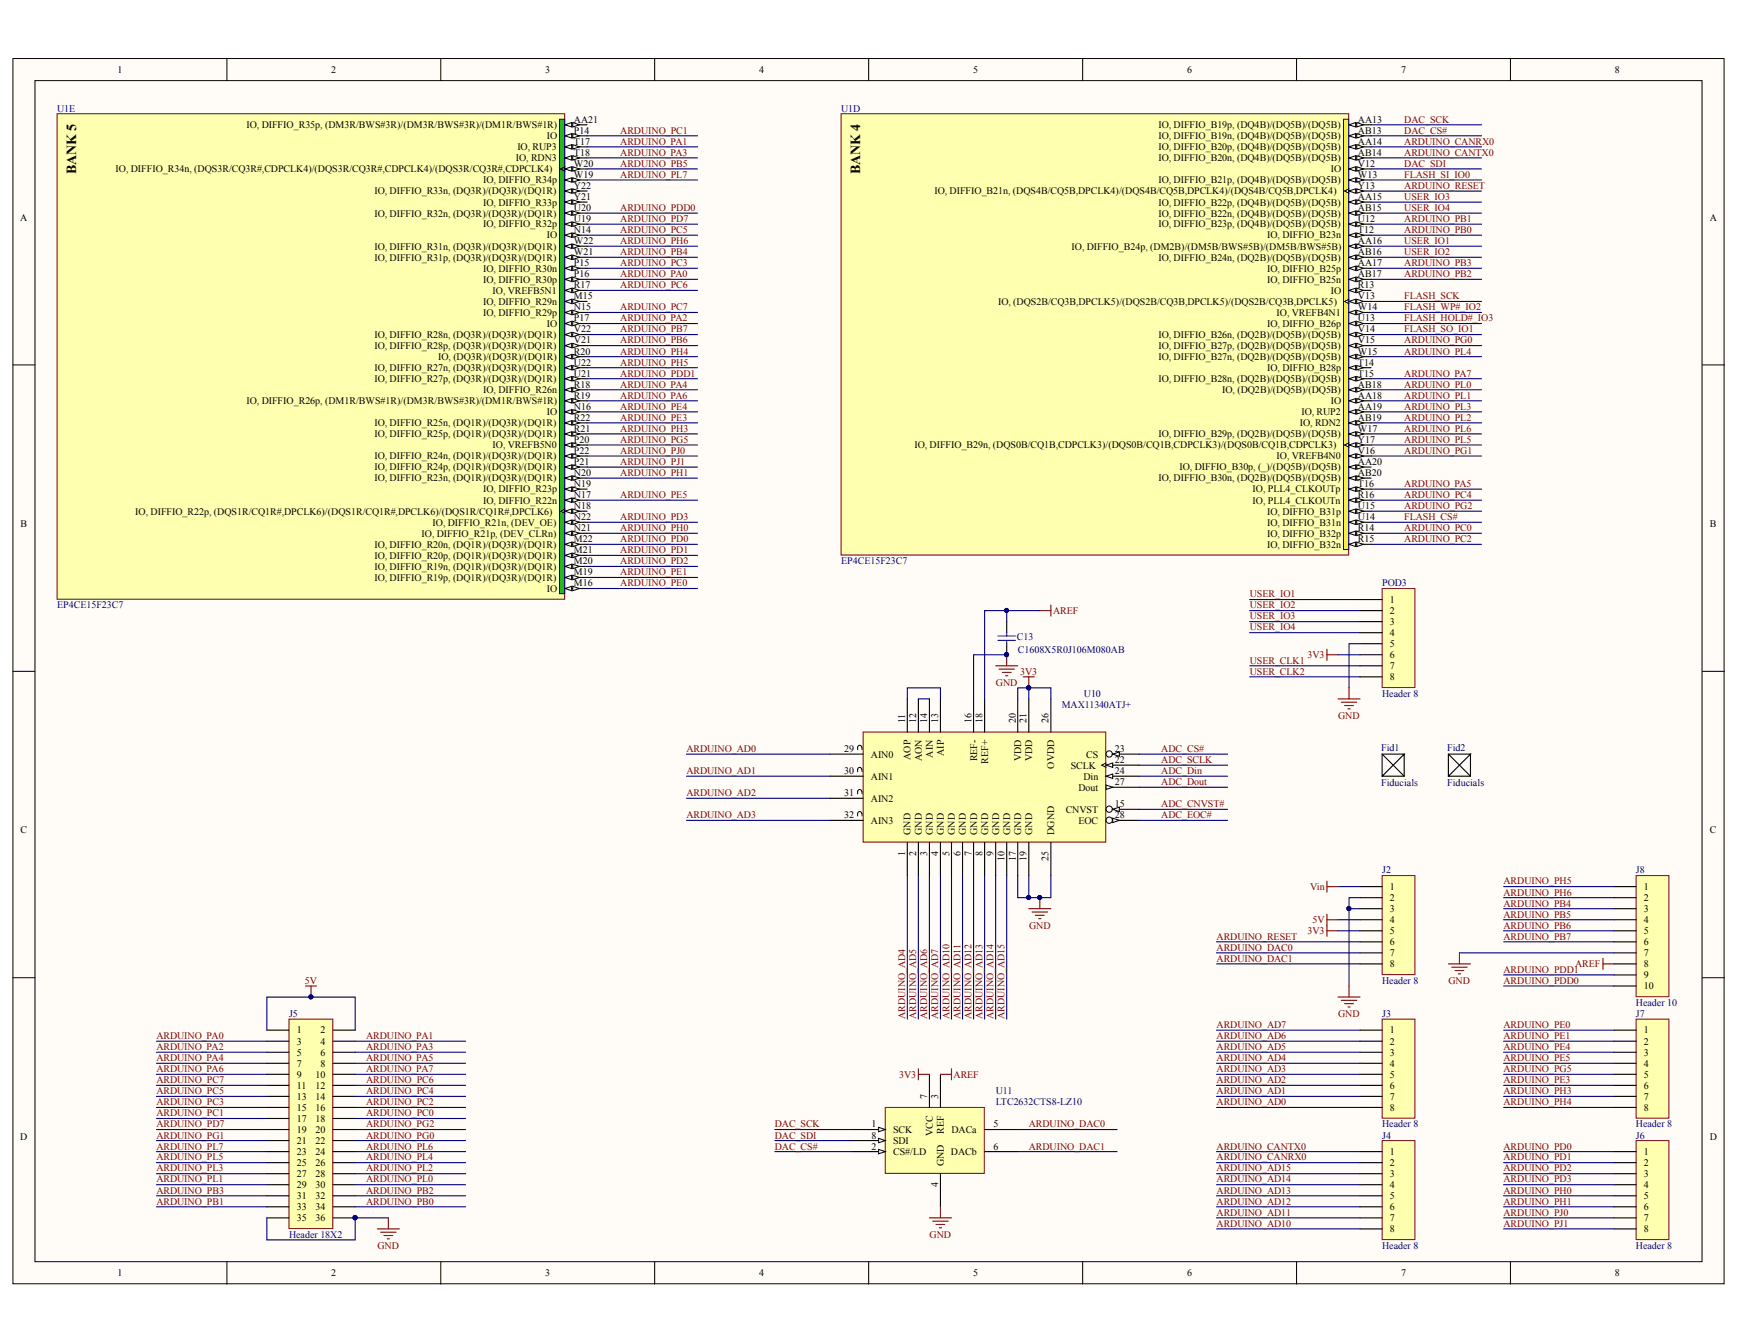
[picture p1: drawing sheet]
<svg xmlns="http://www.w3.org/2000/svg" width="279mm" height="216mm" viewBox="0 0 279 216" stroke-linecap="round" stroke-linejoin="round" font-family="sans-serif">
<defs><g id="words">
<g font-size="2.2">
<text x="12.2" y="28" transform="rotate(-90 12.2 28)">BANK 5</text>
<text x="138.2" y="28" transform="rotate(-90 138.2 28)">BANK 4</text>
</g>
<g font-size="1.6">
<text x="18.9" y="11.7">1</text>
<text x="53.2" y="11.7">2</text>
<text x="87.6" y="11.7">3</text>
<text x="122" y="11.7">4</text>
<text x="156.3" y="11.7">5</text>
<text x="190.7" y="11.7">6</text>
<text x="225.1" y="11.7">7</text>
<text x="259.5" y="11.7">8</text>
<text x="39.6" y="20.6">IO, DIFFIO_R35p, (DM3R/BWS#3R)/(DM3R/BWS#3R)/(DM1R/BWS#1R)</text>
<text x="87.9" y="22.4">IO</text>
<text x="92.2" y="19.7">AA21</text>
<text x="92.2" y="21.5">P14</text>
<text x="92.2" y="23.3">T17</text>
<text x="186.1" y="20.6">IO, DIFFIO_B19p, (DQ4B)/(DQ5B)/(DQ5B)</text>
<text x="186.1" y="22.4">IO, DIFFIO_B19n, (DQ4B)/(DQ5B)/(DQ5B)</text>
<text x="218.2" y="19.7">AA13</text>
<text x="218.2" y="21.5">AB13</text>
<text x="218.2" y="23.3">AA14</text>
<text x="18.6" y="27.7">IO, DIFFIO_R34n, (DQS3R/CQ3R#,CDPCLK4)/(DQS3R/CQ3R#,CDPCLK4)/(DQS3R/CQ3R#,CDPCLK4)</text>
<text x="77.6" y="29.5">IO, DIFFIO_R34p</text>
<text x="82.9" y="25.9">IO, RDN3</text>
<text x="83.1" y="24.1">IO, RUP3</text>
<text x="92.2" y="25">T18</text>
<text x="92.2" y="26.8">W20</text>
<text x="92.2" y="28.6">W19</text>
<text x="186.1" y="24.1">IO, DIFFIO_B20p, (DQ4B)/(DQ5B)/(DQ5B)</text>
<text x="186.1" y="25.9">IO, DIFFIO_B20n, (DQ4B)/(DQ5B)/(DQ5B)</text>
<text x="186.1" y="29.5">IO, DIFFIO_B21p, (DQ4B)/(DQ5B)/(DQ5B)</text>
<text x="213.8" y="27.7">IO</text>
<text x="218.2" y="25">AB14</text>
<text x="218.2" y="26.8">V12</text>
<text x="218.2" y="28.6">W13</text>
<text x="3.3" y="35.4">A</text>
<text x="60.1" y="31.2">IO, DIFFIO_R33n, (DQ3R)/(DQ3R)/(DQ1R)</text>
<text x="60.1" y="34.8">IO, DIFFIO_R32n, (DQ3R)/(DQ3R)/(DQ1R)</text>
<text x="77.6" y="33">IO, DIFFIO_R33p</text>
<text x="92.2" y="30.4">Y22</text>
<text x="92.2" y="32.1">Y21</text>
<text x="92.2" y="33.9">U20</text>
<text x="92.2" y="35.6">U19</text>
<text x="150.1" y="31.2">IO, DIFFIO_B21n, (DQS4B/CQ5B,DPCLK4)/(DQS4B/CQ5B,DPCLK4)/(DQS4B/CQ5B,DPCLK4)</text>
<text x="186.1" y="33">IO, DIFFIO_B22p, (DQ4B)/(DQ5B)/(DQ5B)</text>
<text x="186.1" y="34.8">IO, DIFFIO_B22n, (DQ4B)/(DQ5B)/(DQ5B)</text>
<text x="218.2" y="30.4">Y13</text>
<text x="218.2" y="32.1">AA15</text>
<text x="218.2" y="33.9">AB15</text>
<text x="218.2" y="35.6">U12</text>
<text x="274.7" y="35.4">A</text>
<text x="60.1" y="40.1">IO, DIFFIO_R31n, (DQ3R)/(DQ3R)/(DQ1R)</text>
<text x="60.1" y="41.9">IO, DIFFIO_R31p, (DQ3R)/(DQ3R)/(DQ1R)</text>
<text x="77.6" y="36.5">IO, DIFFIO_R32p</text>
<text x="87.9" y="38.3">IO</text>
<text x="92.2" y="37.4">N14</text>
<text x="92.2" y="39.2">W22</text>
<text x="92.2" y="41">W21</text>
<text x="172.2" y="40.1">IO, DIFFIO_B24p, (DM2B)/(DM5B/BWS#5B)/(DM5B/BWS#5B)</text>
<text x="186.1" y="36.5">IO, DIFFIO_B23p, (DQ4B)/(DQ5B)/(DQ5B)</text>
<text x="186.1" y="41.9">IO, DIFFIO_B24n, (DQ2B)/(DQ5B)/(DQ5B)</text>
<text x="203.6" y="38.3">IO, DIFFIO_B23n</text>
<text x="218.2" y="37.4">T12</text>
<text x="218.2" y="39.2">AA16</text>
<text x="218.2" y="41">AB16</text>
<text x="77.6" y="43.6">IO, DIFFIO_R30n</text>
<text x="77.6" y="45.4">IO, DIFFIO_R30p</text>
<text x="79.1" y="47.2">IO, VREFB5N1</text>
<text x="92.2" y="42.7">P15</text>
<text x="92.2" y="44.5">P16</text>
<text x="92.2" y="46.3">R17</text>
<text x="203.6" y="43.6">IO, DIFFIO_B25p</text>
<text x="203.6" y="45.4">IO, DIFFIO_B25n</text>
<text x="213.8" y="47.2">IO</text>
<text x="218.2" y="42.7">AA17</text>
<text x="218.2" y="44.5">AB17</text>
<text x="218.2" y="46.3">R13</text>
<text x="77.6" y="49">IO, DIFFIO_R29n</text>
<text x="77.6" y="50.7">IO, DIFFIO_R29p</text>
<text x="87.9" y="52.5">IO</text>
<text x="92.2" y="48.1">M15</text>
<text x="92.2" y="49.9">N15</text>
<text x="92.2" y="51.6">P17</text>
<text x="92.2" y="53.4">V22</text>
<text x="160.4" y="49">IO, (DQS2B/CQ3B,DPCLK5)/(DQS2B/CQ3B,DPCLK5)/(DQS2B/CQ3B,DPCLK5)</text>
<text x="203.6" y="52.5">IO, DIFFIO_B26p</text>
<text x="205.1" y="50.7">IO, VREFB4N1</text>
<text x="218.2" y="48.1">V13</text>
<text x="218.2" y="49.9">W14</text>
<text x="218.2" y="51.6">U13</text>
<text x="218.2" y="53.4">V14</text>
<text x="60.1" y="54.3">IO, DIFFIO_R28n, (DQ3R)/(DQ3R)/(DQ1R)</text>
<text x="60.1" y="56.1">IO, DIFFIO_R28p, (DQ3R)/(DQ3R)/(DQ1R)</text>
<text x="60.1" y="59.6">IO, DIFFIO_R27n, (DQ3R)/(DQ3R)/(DQ1R)</text>
<text x="70.4" y="57.8">IO, (DQ3R)/(DQ3R)/(DQ1R)</text>
<text x="92.2" y="55.2">V21</text>
<text x="92.2" y="57">R20</text>
<text x="92.2" y="58.7">U22</text>
<text x="186.1" y="54.3">IO, DIFFIO_B26n, (DQ2B)/(DQ5B)/(DQ5B)</text>
<text x="186.1" y="56.1">IO, DIFFIO_B27p, (DQ2B)/(DQ5B)/(DQ5B)</text>
<text x="186.1" y="57.8">IO, DIFFIO_B27n, (DQ2B)/(DQ5B)/(DQ5B)</text>
<text x="203.6" y="59.6">IO, DIFFIO_B28p</text>
<text x="218.2" y="55.2">V15</text>
<text x="218.2" y="57">W15</text>
<text x="218.2" y="58.7">T14</text>
<text x="39.6" y="64.9">IO, DIFFIO_R26p, (DM1R/BWS#1R)/(DM3R/BWS#3R)/(DM1R/BWS#1R)</text>
<text x="60.1" y="61.4">IO, DIFFIO_R27p, (DQ3R)/(DQ3R)/(DQ1R)</text>
<text x="77.6" y="63.2">IO, DIFFIO_R26n</text>
<text x="92.2" y="60.5">U21</text>
<text x="92.2" y="62.3">R18</text>
<text x="92.2" y="64.1">R19</text>
<text x="92.2" y="65.8">N16</text>
<text x="186.1" y="61.4">IO, DIFFIO_B28n, (DQ2B)/(DQ5B)/(DQ5B)</text>
<text x="196.4" y="63.2">IO, (DQ2B)/(DQ5B)/(DQ5B)</text>
<text x="213.8" y="64.9">IO</text>
<text x="218.2" y="60.5">T15</text>
<text x="218.2" y="62.3">AB18</text>
<text x="218.2" y="64.1">AA18</text>
<text x="218.2" y="65.8">AA19</text>
<text x="60.1" y="68.5">IO, DIFFIO_R25n, (DQ1R)/(DQ3R)/(DQ1R)</text>
<text x="60.1" y="70.2">IO, DIFFIO_R25p, (DQ1R)/(DQ3R)/(DQ1R)</text>
<text x="87.9" y="66.7">IO</text>
<text x="92.2" y="67.6">R22</text>
<text x="92.2" y="69.3">R21</text>
<text x="92.2" y="71.1">P20</text>
<text x="186.1" y="70.2">IO, DIFFIO_B29p, (DQ2B)/(DQ5B)/(DQ5B)</text>
<text x="208.8" y="68.5">IO, RDN2</text>
<text x="209.1" y="66.7">IO, RUP2</text>
<text x="218.2" y="67.6">AB19</text>
<text x="218.2" y="69.3">W17</text>
<text x="218.2" y="71.1">Y17</text>
<text x="60.1" y="73.8">IO, DIFFIO_R24n, (DQ1R)/(DQ3R)/(DQ1R)</text>
<text x="60.1" y="75.6">IO, DIFFIO_R24p, (DQ1R)/(DQ3R)/(DQ1R)</text>
<text x="60.1" y="77.3">IO, DIFFIO_R23n, (DQ1R)/(DQ3R)/(DQ1R)</text>
<text x="79.1" y="72">IO, VREFB5N0</text>
<text x="92.2" y="72.9">P22</text>
<text x="92.2" y="74.7">P21</text>
<text x="92.2" y="76.5">N20</text>
<text x="146.9" y="72">IO, DIFFIO_B29n, (DQS0B/CQ1B,CDPCLK3)/(DQS0B/CQ1B,CDPCLK3)/(DQS0B/CQ1B,CDPCLK3)</text>
<text x="186.1" y="77.3">IO, DIFFIO_B30n, (DQ2B)/(DQ5B)/(DQ5B)</text>
<text x="189.5" y="75.6">IO, DIFFIO_B30p, (_)/(DQ5B)/(DQ5B)</text>
<text x="205.1" y="73.8">IO, VREFB4N0</text>
<text x="218.2" y="72.9">V16</text>
<text x="218.2" y="74.7">AA20</text>
<text x="218.2" y="76.5">AB20</text>
<text x="21.7" y="82.7">IO, DIFFIO_R22p, (DQS1R/CQ1R#,DPCLK6)/(DQS1R/CQ1R#,DPCLK6)/(DQS1R/CQ1R#,DPCLK6)</text>
<text x="77.6" y="79.1">IO, DIFFIO_R23p</text>
<text x="77.6" y="80.9">IO, DIFFIO_R22n</text>
<text x="92.2" y="78.2">N19</text>
<text x="92.2" y="80">N17</text>
<text x="92.2" y="81.8">N18</text>
<text x="92.2" y="83.6">N22</text>
<text x="201.3" y="79.1">IO, PLL4_CLKOUTp</text>
<text x="201.3" y="80.9">IO, PLL4_CLKOUTn</text>
<text x="203.6" y="82.7">IO, DIFFIO_B31p</text>
<text x="218.2" y="78.2">T16</text>
<text x="218.2" y="80">R16</text>
<text x="218.2" y="81.8">U15</text>
<text x="218.2" y="83.6">U14</text>
<text x="3.3" y="84.7">B</text>
<text x="60.1" y="88">IO, DIFFIO_R20n, (DQ1R)/(DQ3R)/(DQ1R)</text>
<text x="60.1" y="89.8">IO, DIFFIO_R20p, (DQ1R)/(DQ3R)/(DQ1R)</text>
<text x="67.7" y="86.2">IO, DIFFIO_R21p, (DEV_CLRn)</text>
<text x="69.5" y="84.4">IO, DIFFIO_R21n, (DEV_OE)</text>
<text x="92.2" y="85.3">N21</text>
<text x="92.2" y="87.1">M22</text>
<text x="92.2" y="88.9">M21</text>
<text x="203.6" y="84.4">IO, DIFFIO_B31n</text>
<text x="203.6" y="86.2">IO, DIFFIO_B32p</text>
<text x="203.6" y="88">IO, DIFFIO_B32n</text>
<text x="218.2" y="85.3">R14</text>
<text x="218.2" y="87.1">R15</text>
<text x="274.7" y="84.7">B</text>
<text x="60.1" y="91.5">IO, DIFFIO_R19n, (DQ1R)/(DQ3R)/(DQ1R)</text>
<text x="60.1" y="93.3">IO, DIFFIO_R19p, (DQ1R)/(DQ3R)/(DQ1R)</text>
<text x="87.9" y="95.1">IO</text>
<text x="92.2" y="90.7">M20</text>
<text x="92.2" y="92.4">M19</text>
<text x="92.2" y="94.2">M16</text>
<text x="223.3" y="96.8">1</text>
<text x="223.3" y="98.6">2</text>
<text x="223.3" y="100.4">3</text>
<text x="223.3" y="102.2">4</text>
<text x="223.3" y="103.9">5</text>
<text x="223.3" y="105.7">6</text>
<text x="223.3" y="107.5">7</text>
<text x="223.3" y="109.3">8</text>
<text x="145.4" y="116.2" transform="rotate(-90 145.4 116.2)">11</text>
<text x="147.2" y="116.2" transform="rotate(-90 147.2 116.2)">12</text>
<text x="149" y="116.2" transform="rotate(-90 149 116.2)">14</text>
<text x="150.8" y="116.2" transform="rotate(-90 150.8 116.2)">13</text>
<text x="156.1" y="116.2" transform="rotate(-90 156.1 116.2)">16</text>
<text x="157.9" y="116.2" transform="rotate(-90 157.9 116.2)">18</text>
<text x="163.2" y="116.2" transform="rotate(-90 163.2 116.2)">20</text>
<text x="164.9" y="116.2" transform="rotate(-90 164.9 116.2)">21</text>
<text x="168.5" y="116.2" transform="rotate(-90 168.5 116.2)">26</text>
<text x="135.7" y="120.8">29</text>
<text x="135.7" y="124.4">30</text>
<text x="139.9" y="121.7">AIN0</text>
<text x="139.9" y="125.3">AIN1</text>
<text x="146.3" y="122" transform="rotate(-90 146.3 122)">AOP</text>
<text x="148.1" y="122.3" transform="rotate(-90 148.1 122.3)">AON</text>
<text x="149.9" y="121.7" transform="rotate(-90 149.9 121.7)">AIN</text>
<text x="151.6" y="121.4" transform="rotate(-90 151.6 121.4)">AIP</text>
<text x="157" y="122.3" transform="rotate(-90 157 122.3)">REF-</text>
<text x="158.8" y="122.7" transform="rotate(-90 158.8 122.7)">REF+</text>
<text x="164.1" y="122.3" transform="rotate(-90 164.1 122.3)">VDD</text>
<text x="165.8" y="122.3" transform="rotate(-90 165.8 122.3)">VDD</text>
<text x="169.4" y="123.5" transform="rotate(-90 169.4 123.5)">OVDD</text>
<text x="172" y="123.5">SCLK</text>
<text x="174.1" y="125.3">Din</text>
<text x="174.5" y="121.7">CS</text>
<text x="179.1" y="120.8">23</text>
<text x="179.1" y="122.6">22</text>
<text x="179.1" y="124.4">24</text>
<text x="135.7" y="127.9">31</text>
<text x="135.7" y="131.4">32</text>
<text x="139.9" y="128.8">AIN2</text>
<text x="171.2" y="130.5">CNVST</text>
<text x="173.3" y="127">Dout</text>
<text x="179.1" y="126.1">27</text>
<text x="179.1" y="131.4">28</text>
<text x="179.1" y="129.7">15</text>
<text x="3.3" y="133.9">C</text>
<text x="139.9" y="132.3">AIN3</text>
<text x="145.4" y="137.6" transform="rotate(-90 145.4 137.6)">1</text>
<text x="146.3" y="134.1" transform="rotate(-90 146.3 134.1)">GND</text>
<text x="147.2" y="137.6" transform="rotate(-90 147.2 137.6)">2</text>
<text x="148.1" y="134.1" transform="rotate(-90 148.1 134.1)">GND</text>
<text x="149" y="137.6" transform="rotate(-90 149 137.6)">3</text>
<text x="149.9" y="134.1" transform="rotate(-90 149.9 134.1)">GND</text>
<text x="150.8" y="137.6" transform="rotate(-90 150.8 137.6)">4</text>
<text x="151.6" y="134.1" transform="rotate(-90 151.6 134.1)">GND</text>
<text x="152.5" y="137.6" transform="rotate(-90 152.5 137.6)">5</text>
<text x="153.4" y="134.1" transform="rotate(-90 153.4 134.1)">GND</text>
<text x="154.3" y="137.6" transform="rotate(-90 154.3 137.6)">6</text>
<text x="155.2" y="134.1" transform="rotate(-90 155.2 134.1)">GND</text>
<text x="156.1" y="137.6" transform="rotate(-90 156.1 137.6)">7</text>
<text x="157" y="134.1" transform="rotate(-90 157 134.1)">GND</text>
<text x="157.9" y="137.6" transform="rotate(-90 157.9 137.6)">8</text>
<text x="158.8" y="134.1" transform="rotate(-90 158.8 134.1)">GND</text>
<text x="159.6" y="137.6" transform="rotate(-90 159.6 137.6)">9</text>
<text x="160.5" y="134.1" transform="rotate(-90 160.5 134.1)">GND</text>
<text x="162.3" y="134.1" transform="rotate(-90 162.3 134.1)">GND</text>
<text x="164.1" y="134.1" transform="rotate(-90 164.1 134.1)">GND</text>
<text x="165.8" y="134.1" transform="rotate(-90 165.8 134.1)">GND</text>
<text x="169.4" y="134.1" transform="rotate(-90 169.4 134.1)">DGND</text>
<text x="173.3" y="132.3">EOC</text>
<text x="274.7" y="133.9">C</text>
<text x="161.4" y="138.4" transform="rotate(-90 161.4 138.4)">10</text>
<text x="163.2" y="138.4" transform="rotate(-90 163.2 138.4)">17</text>
<text x="164.9" y="138.4" transform="rotate(-90 164.9 138.4)">19</text>
<text x="168.5" y="138.4" transform="rotate(-90 168.5 138.4)">25</text>
<text x="223.3" y="143">1</text>
<text x="264.1" y="143">1</text>
<text x="223.3" y="144.7">2</text>
<text x="223.3" y="146.5">3</text>
<text x="223.3" y="148.3">4</text>
<text x="264.1" y="144.7">2</text>
<text x="264.1" y="146.5">3</text>
<text x="264.1" y="148.3">4</text>
<text x="223.3" y="150.1">5</text>
<text x="223.3" y="151.9">6</text>
<text x="223.3" y="153.6">7</text>
<text x="223.3" y="155.4">8</text>
<text x="264.1" y="150.1">5</text>
<text x="264.1" y="151.9">6</text>
<text x="264.1" y="153.6">7</text>
<text x="264.1" y="155.4">8</text>
<text x="264.1" y="157.1">9</text>
<text x="264.1" y="158.9">10</text>
<text x="47.7" y="166">1</text>
<text x="47.7" y="167.8">3</text>
<text x="51.5" y="166">2</text>
<text x="51.5" y="167.8">4</text>
<text x="223.3" y="166">1</text>
<text x="223.3" y="167.8">2</text>
<text x="264.1" y="166">1</text>
<text x="264.1" y="167.8">2</text>
<text x="47.7" y="169.6">5</text>
<text x="47.7" y="171.3">7</text>
<text x="47.7" y="173.1">9</text>
<text x="50.7" y="173.1">10</text>
<text x="51.5" y="169.6">6</text>
<text x="51.5" y="171.3">8</text>
<text x="223.3" y="169.6">3</text>
<text x="223.3" y="171.3">4</text>
<text x="223.3" y="173.1">5</text>
<text x="264.1" y="169.6">3</text>
<text x="264.1" y="171.3">4</text>
<text x="264.1" y="173.1">5</text>
<text x="47.7" y="174.9">11</text>
<text x="47.7" y="176.7">13</text>
<text x="47.7" y="178.5">15</text>
<text x="50.7" y="174.9">12</text>
<text x="50.7" y="176.7">14</text>
<text x="50.7" y="178.5">16</text>
<text x="149" y="176.5" transform="rotate(-90 149 176.5)">7</text>
<text x="150.8" y="176.5" transform="rotate(-90 150.8 176.5)">3</text>
<text x="223.3" y="174.9">6</text>
<text x="223.3" y="176.7">7</text>
<text x="223.3" y="178.5">8</text>
<text x="264.1" y="174.9">6</text>
<text x="264.1" y="176.7">7</text>
<text x="264.1" y="178.5">8</text>
<text x="3.3" y="183.1">D</text>
<text x="47.7" y="180.2">17</text>
<text x="47.7" y="182">19</text>
<text x="47.7" y="183.8">21</text>
<text x="47.7" y="185.5">23</text>
<text x="50.7" y="180.2">18</text>
<text x="50.7" y="182">20</text>
<text x="50.7" y="183.8">22</text>
<text x="50.7" y="185.5">24</text>
<text x="140" y="181.1">1</text>
<text x="140" y="182.9">8</text>
<text x="140" y="184.7">2</text>
<text x="143.5" y="182">SCK</text>
<text x="143.5" y="183.8">SDI</text>
<text x="143.5" y="185.5">CS#/LD</text>
<text x="149.9" y="182.4" transform="rotate(-90 149.9 182.4)">VCC</text>
<text x="151.6" y="182.1" transform="rotate(-90 151.6 182.1)">REF</text>
<text x="152.8" y="185.5">DACb</text>
<text x="152.9" y="182">DACa</text>
<text x="159.6" y="181.1">5</text>
<text x="159.6" y="184.7">6</text>
<text x="223.3" y="185.5">1</text>
<text x="264.1" y="185.5">1</text>
<text x="274.7" y="183.1">D</text>
<text x="47.7" y="187.3">25</text>
<text x="47.7" y="189.1">27</text>
<text x="47.7" y="190.8">29</text>
<text x="50.7" y="187.3">26</text>
<text x="50.7" y="189.1">28</text>
<text x="50.7" y="190.8">30</text>
<text x="150.8" y="190.8" transform="rotate(-90 150.8 190.8)">4</text>
<text x="151.6" y="187.3" transform="rotate(-90 151.6 187.3)">GND</text>
<text x="223.3" y="187.3">2</text>
<text x="223.3" y="189.1">3</text>
<text x="223.3" y="190.8">4</text>
<text x="264.1" y="187.3">2</text>
<text x="264.1" y="189.1">3</text>
<text x="264.1" y="190.8">4</text>
<text x="47.7" y="192.6">31</text>
<text x="47.7" y="194.4">33</text>
<text x="47.7" y="196.2">35</text>
<text x="50.7" y="192.6">32</text>
<text x="50.7" y="194.4">34</text>
<text x="50.7" y="196.2">36</text>
<text x="223.3" y="192.6">5</text>
<text x="223.3" y="194.4">6</text>
<text x="223.3" y="196.2">7</text>
<text x="223.3" y="197.9">8</text>
<text x="264.1" y="192.6">5</text>
<text x="264.1" y="194.4">6</text>
<text x="264.1" y="196.2">7</text>
<text x="264.1" y="197.9">8</text>
<text x="18.9" y="205.1">1</text>
<text x="53.2" y="205.1">2</text>
<text x="87.6" y="205.1">3</text>
<text x="122" y="205.1">4</text>
<text x="156.3" y="205.1">5</text>
<text x="190.7" y="205.1">6</text>
<text x="225.1" y="205.1">7</text>
<text x="259.5" y="205.1">8</text>
</g>
<g font-size="1.6" fill="#000080">
<text x="9.2" y="17.9">U1E</text>
<text x="135.1" y="17.9">U1D</text>
<text x="135.1" y="90.7">EP4CE15F23C7</text>
<text x="222.1" y="94.2">POD3</text>
<text x="9.2" y="97.7">EP4CE15F23C7</text>
<text x="163.4" y="102.9">C13</text>
<text x="163.5" y="104.8">C1608X5R0J106M080AB</text>
<text x="170.6" y="113.7">MAX11340ATJ+</text>
<text x="174.1" y="111.9">U10</text>
<text x="222.1" y="111.9">Header 8</text>
<text x="221.9" y="120.6">Fid1</text>
<text x="232.5" y="120.6">Fid2</text>
<text x="221.9" y="126.3">Fiducials</text>
<text x="232.5" y="126.3">Fiducials</text>
<text x="222.1" y="140.3">J2</text>
<text x="262.8" y="140.3">J8</text>
<text x="222.1" y="158">Header 8</text>
<text x="262.8" y="161.6">Header 10</text>
<text x="46.4" y="163.4">J5</text>
<text x="222.1" y="163.4">J3</text>
<text x="262.8" y="163.4">J7</text>
<text x="160" y="175.8">U11</text>
<text x="160" y="177.6">LTC2632CTS8-LZ10</text>
<text x="222.1" y="181.1">Header 8</text>
<text x="222.1" y="182.9">J4</text>
<text x="262.8" y="182.9">J6</text>
<text x="262.8" y="181.1">Header 8</text>
<text x="46.4" y="198.8">Header 18X2</text>
<text x="222.1" y="200.6">Header 8</text>
<text x="262.8" y="200.6">Header 8</text>
</g>
<g font-size="1.6" fill="#800000">
<text x="99.7" y="23.3">ARDUINO_PA1</text>
<text x="99.7" y="21.5">ARDUINO_PC1</text>
<text x="225.6" y="21.5">DAC_CS#</text>
<text x="225.6" y="19.7">DAC_SCK</text>
<text x="225.6" y="23.3">ARDUINO_CANRX0</text>
<text x="99.7" y="26.8">ARDUINO_PB5</text>
<text x="99.7" y="25">ARDUINO_PA3</text>
<text x="99.7" y="28.6">ARDUINO_PL7</text>
<text x="225.6" y="26.8">DAC_SDI</text>
<text x="225.6" y="25">ARDUINO_CANTX0</text>
<text x="225.6" y="28.6">FLASH_SI_IO0</text>
<text x="99.7" y="33.9">ARDUINO_PDD0</text>
<text x="99.7" y="35.6">ARDUINO_PD7</text>
<text x="225.6" y="30.4">ARDUINO_RESET</text>
<text x="225.6" y="35.6">ARDUINO_PB1</text>
<text x="225.6" y="32.1">USER_IO3</text>
<text x="225.6" y="33.9">USER_IO4</text>
<text x="99.7" y="39.2">ARDUINO_PH6</text>
<text x="99.7" y="41">ARDUINO_PB4</text>
<text x="99.7" y="37.4">ARDUINO_PC5</text>
<text x="225.6" y="37.4">ARDUINO_PB0</text>
<text x="225.6" y="39.2">USER_IO1</text>
<text x="225.6" y="41">USER_IO2</text>
<text x="99.7" y="44.5">ARDUINO_PA0</text>
<text x="99.7" y="42.7">ARDUINO_PC3</text>
<text x="99.7" y="46.3">ARDUINO_PC6</text>
<text x="225.6" y="44.5">ARDUINO_PB2</text>
<text x="225.6" y="42.7">ARDUINO_PB3</text>
<text x="99.7" y="53.4">ARDUINO_PB7</text>
<text x="99.7" y="51.6">ARDUINO_PA2</text>
<text x="99.7" y="49.9">ARDUINO_PC7</text>
<text x="225.6" y="51.6">FLASH_HOLD#_IO3</text>
<text x="225.6" y="53.4">FLASH_SO_IO1</text>
<text x="225.6" y="49.9">FLASH_WP#_IO2</text>
<text x="225.6" y="48.1">FLASH_SCK</text>
<text x="99.7" y="57">ARDUINO_PH4</text>
<text x="99.7" y="58.7">ARDUINO_PH5</text>
<text x="99.7" y="55.2">ARDUINO_PB6</text>
<text x="225.6" y="55.2">ARDUINO_PG0</text>
<text x="225.6" y="57">ARDUINO_PL4</text>
<text x="99.7" y="65.8">ARDUINO_PE4</text>
<text x="99.7" y="60.5">ARDUINO_PDD1</text>
<text x="99.7" y="62.3">ARDUINO_PA4</text>
<text x="99.7" y="64.1">ARDUINO_PA6</text>
<text x="225.6" y="60.5">ARDUINO_PA7</text>
<text x="225.6" y="62.3">ARDUINO_PL0</text>
<text x="225.6" y="64.1">ARDUINO_PL1</text>
<text x="225.6" y="65.8">ARDUINO_PL3</text>
<text x="99.7" y="71.1">ARDUINO_PG5</text>
<text x="99.7" y="67.6">ARDUINO_PE3</text>
<text x="99.7" y="69.3">ARDUINO_PH3</text>
<text x="225.6" y="71.1">ARDUINO_PL5</text>
<text x="225.6" y="69.3">ARDUINO_PL6</text>
<text x="225.6" y="67.6">ARDUINO_PL2</text>
<text x="99.7" y="76.5">ARDUINO_PH1</text>
<text x="99.7" y="72.9">ARDUINO_PJ0</text>
<text x="99.7" y="74.7">ARDUINO_PJ1</text>
<text x="225.6" y="72.9">ARDUINO_PG1</text>
<text x="99.7" y="83.6">ARDUINO_PD3</text>
<text x="99.7" y="80">ARDUINO_PE5</text>
<text x="225.6" y="78.2">ARDUINO_PA5</text>
<text x="225.6" y="80">ARDUINO_PC4</text>
<text x="225.6" y="81.8">ARDUINO_PG2</text>
<text x="225.6" y="83.6">FLASH_CS#</text>
<text x="99.7" y="87.1">ARDUINO_PD0</text>
<text x="99.7" y="88.9">ARDUINO_PD1</text>
<text x="99.7" y="85.3">ARDUINO_PH0</text>
<text x="225.6" y="85.3">ARDUINO_PC0</text>
<text x="225.6" y="87.1">ARDUINO_PC2</text>
<text x="99.7" y="90.7">ARDUINO_PD2</text>
<text x="99.7" y="94.2">ARDUINO_PE0</text>
<text x="99.7" y="92.4">ARDUINO_PE1</text>
<text x="200.8" y="95.9">USER_IO1</text>
<text x="169.2" y="98.6">AREF</text>
<text x="200.8" y="97.7">USER_IO2</text>
<text x="200.8" y="99.5">USER_IO3</text>
<text x="200.8" y="101.3">USER_IO4</text>
<text x="200.8" y="106.6">USER_CLK1</text>
<text x="210.1" y="105.7">3V3</text>
<text x="160" y="110.2">GND</text>
<text x="163.9" y="108.4">3V3</text>
<text x="200.8" y="108.4">USER_CLK2</text>
<text x="215" y="115.5">GND</text>
<text x="110.3" y="120.8">ARDUINO_AD0</text>
<text x="110.3" y="124.4">ARDUINO_AD1</text>
<text x="186.6" y="120.8">ADC_CS#</text>
<text x="186.6" y="122.6">ADC_SCLK</text>
<text x="186.6" y="124.4">ADC_Din</text>
<text x="110.3" y="127.9">ARDUINO_AD2</text>
<text x="110.3" y="131.4">ARDUINO_AD3</text>
<text x="186.6" y="126.1">ADC_Dout</text>
<text x="186.6" y="129.7">ADC_CNVST#</text>
<text x="186.6" y="131.4">ADC_EOC#</text>
<text x="210.5" y="143">Vin</text>
<text x="241.6" y="142.1">ARDUINO_PH5</text>
<text x="241.6" y="143.9">ARDUINO_PH6</text>
<text x="165.3" y="149.2">GND</text>
<text x="210.9" y="148.3">5V</text>
<text x="241.6" y="145.6">ARDUINO_PB4</text>
<text x="241.6" y="147.4">ARDUINO_PB5</text>
<text x="241.6" y="149.2">ARDUINO_PB6</text>
<text x="195.5" y="151">ARDUINO_RESET</text>
<text x="195.5" y="152.7">ARDUINO_DAC0</text>
<text x="195.5" y="154.5">ARDUINO_DAC1</text>
<text x="210.1" y="150.1">3V3</text>
<text x="241.6" y="151">ARDUINO_PB7</text>
<text x="253.1" y="155.4">AREF</text>
<text x="49" y="158">5V</text>
<text x="232.7" y="158">GND</text>
<text x="241.6" y="158">ARDUINO_PDD0</text>
<text x="241.6" y="156.3">ARDUINO_PDD1</text>
<text x="25.1" y="166.9">ARDUINO_PA0</text>
<text x="58.8" y="166.9">ARDUINO_PA1</text>
<text x="145.4" y="163.7" transform="rotate(-90 145.4 163.7)">ARDUINO_AD4</text>
<text x="147.2" y="163.7" transform="rotate(-90 147.2 163.7)">ARDUINO_AD5</text>
<text x="149" y="163.7" transform="rotate(-90 149 163.7)">ARDUINO_AD6</text>
<text x="150.8" y="163.7" transform="rotate(-90 150.8 163.7)">ARDUINO_AD7</text>
<text x="152.5" y="163.7" transform="rotate(-90 152.5 163.7)">ARDUINO_AD10</text>
<text x="154.3" y="163.7" transform="rotate(-90 154.3 163.7)">ARDUINO_AD11</text>
<text x="156.1" y="163.7" transform="rotate(-90 156.1 163.7)">ARDUINO_AD12</text>
<text x="157.9" y="163.7" transform="rotate(-90 157.9 163.7)">ARDUINO_AD13</text>
<text x="159.6" y="163.7" transform="rotate(-90 159.6 163.7)">ARDUINO_AD14</text>
<text x="161.4" y="163.7" transform="rotate(-90 161.4 163.7)">ARDUINO_AD15</text>
<text x="195.5" y="166.9">ARDUINO_AD6</text>
<text x="195.5" y="165.1">ARDUINO_AD7</text>
<text x="215" y="163.4">GND</text>
<text x="241.6" y="165.1">ARDUINO_PE0</text>
<text x="241.6" y="166.9">ARDUINO_PE1</text>
<text x="25.1" y="168.7">ARDUINO_PA2</text>
<text x="25.1" y="170.5">ARDUINO_PA4</text>
<text x="25.1" y="172.2">ARDUINO_PA6</text>
<text x="58.8" y="168.7">ARDUINO_PA3</text>
<text x="58.8" y="170.5">ARDUINO_PA5</text>
<text x="58.8" y="172.2">ARDUINO_PA7</text>
<text x="144.5" y="173.1">3V3</text>
<text x="153.2" y="173.1">AREF</text>
<text x="195.5" y="172.2">ARDUINO_AD3</text>
<text x="195.5" y="170.5">ARDUINO_AD4</text>
<text x="195.5" y="168.7">ARDUINO_AD5</text>
<text x="241.6" y="168.7">ARDUINO_PE4</text>
<text x="241.6" y="170.5">ARDUINO_PE5</text>
<text x="241.6" y="172.2">ARDUINO_PG5</text>
<text x="25.1" y="179.3">ARDUINO_PC1</text>
<text x="25.1" y="177.6">ARDUINO_PC3</text>
<text x="25.1" y="175.8">ARDUINO_PC5</text>
<text x="25.1" y="174">ARDUINO_PC7</text>
<text x="58.8" y="179.3">ARDUINO_PC0</text>
<text x="58.8" y="177.6">ARDUINO_PC2</text>
<text x="58.8" y="175.8">ARDUINO_PC4</text>
<text x="58.8" y="174">ARDUINO_PC6</text>
<text x="195.5" y="177.6">ARDUINO_AD0</text>
<text x="195.5" y="175.8">ARDUINO_AD1</text>
<text x="195.5" y="174">ARDUINO_AD2</text>
<text x="241.6" y="174">ARDUINO_PE3</text>
<text x="241.6" y="175.8">ARDUINO_PH3</text>
<text x="241.6" y="177.6">ARDUINO_PH4</text>
<text x="25.1" y="181.1">ARDUINO_PD7</text>
<text x="25.1" y="182.9">ARDUINO_PG1</text>
<text x="25.1" y="184.7">ARDUINO_PL7</text>
<text x="58.8" y="181.1">ARDUINO_PG2</text>
<text x="58.8" y="182.9">ARDUINO_PG0</text>
<text x="58.8" y="184.7">ARDUINO_PL6</text>
<text x="124.5" y="181.1">DAC_SCK</text>
<text x="124.5" y="182.9">DAC_SDI</text>
<text x="124.5" y="184.7">DAC_CS#</text>
<text x="165.3" y="181.1">ARDUINO_DAC0</text>
<text x="165.3" y="184.7">ARDUINO_DAC1</text>
<text x="195.5" y="184.7">ARDUINO_CANTX0</text>
<text x="241.6" y="184.7">ARDUINO_PD0</text>
<text x="25.1" y="186.4">ARDUINO_PL5</text>
<text x="25.1" y="188.2">ARDUINO_PL3</text>
<text x="25.1" y="190">ARDUINO_PL1</text>
<text x="25.1" y="191.7">ARDUINO_PB3</text>
<text x="58.8" y="186.4">ARDUINO_PL4</text>
<text x="58.8" y="188.2">ARDUINO_PL2</text>
<text x="58.8" y="190">ARDUINO_PL0</text>
<text x="58.8" y="191.7">ARDUINO_PB2</text>
<text x="195.5" y="191.7">ARDUINO_AD13</text>
<text x="195.5" y="186.4">ARDUINO_CANRX0</text>
<text x="195.5" y="190">ARDUINO_AD14</text>
<text x="195.5" y="188.2">ARDUINO_AD15</text>
<text x="241.6" y="186.4">ARDUINO_PD1</text>
<text x="241.6" y="188.2">ARDUINO_PD2</text>
<text x="241.6" y="190">ARDUINO_PD3</text>
<text x="241.6" y="191.7">ARDUINO_PH0</text>
<text x="25.1" y="193.5">ARDUINO_PB1</text>
<text x="58.8" y="193.5">ARDUINO_PB0</text>
<text x="195.5" y="197.1">ARDUINO_AD10</text>
<text x="195.5" y="195.3">ARDUINO_AD11</text>
<text x="195.5" y="193.5">ARDUINO_AD12</text>
<text x="241.6" y="193.5">ARDUINO_PH1</text>
<text x="241.6" y="195.3">ARDUINO_PJ0</text>
<text x="241.6" y="197.1">ARDUINO_PJ1</text>
<text x="60.7" y="200.6">GND</text>
<text x="149.4" y="198.8">GND</text>
</g>
</g></defs>
<g fill="#fffcf8" stroke="#000" stroke-width=".16">
<path d="M2.1 9.4h274.9v196.8h-274.9z"/>
<path d="M5.6 13h267.9v189.7h-267.9z"/>
</g>
<g fill="none" stroke="#000" stroke-width=".16">
<path d="M36.5 9.4v3.6M70.8 9.4v3.6M105.2 9.4v3.6M139.6 9.4v3.6M174 9.4v3.6M208.3 9.4v3.6M242.7 9.4v3.6M2.1 58.6h3.5M273.5 58.6h3.6M2.1 107.8h3.5M273.5 107.8h3.6M2.1 157.1h3.5"/>
<path d="M273.5 157.1h3.6M36.5 202.7v3.6M70.8 202.7v3.6M105.2 202.7v3.6M139.6 202.7v3.6M174 202.7v3.6M208.3 202.7v3.6M242.7 202.7v3.6"/>
</g>
<path d="M222.1 140.7h5.2v15.9h-5.2z" fill="#ffffb0" stroke="#800000" stroke-width=".16"/>
<path d="M218.5 142.4h3.6M218.5 144.2h3.6M218.5 146h3.6M218.5 147.7h3.6M218.5 149.5h3.6M218.5 151.3h3.6M218.5 153.1h3.6M218.5 154.8h3.6" fill="none" stroke="#000" stroke-width=".18"/>
<path d="M222.1 163.7h5.2v15.9h-5.2z" fill="#ffffb0" stroke="#800000" stroke-width=".16"/>
<path d="M218.5 165.5h3.6M218.5 167.3h3.6M218.5 169h3.6M218.5 170.8h3.6M218.5 172.6h3.6M218.5 174.4h3.6M218.5 176.1h3.6M218.5 177.9h3.6" fill="none" stroke="#000" stroke-width=".18"/>
<path d="M222.1 183.2h5.2v15.9h-5.2z" fill="#ffffb0" stroke="#800000" stroke-width=".16"/>
<path d="M218.5 185h3.6M218.5 186.8h3.6M218.5 188.5h3.6M218.5 190.3h3.6M218.5 192.1h3.6M218.5 193.9h3.6M218.5 195.6h3.6M218.5 197.4h3.6" fill="none" stroke="#000" stroke-width=".18"/>
<path d="M262.9 183.2h5.2v15.9h-5.2z" fill="#ffffb0" stroke="#800000" stroke-width=".16"/>
<path d="M259.3 185h3.6M259.3 186.8h3.6M259.3 188.5h3.6M259.3 190.3h3.6M259.3 192.1h3.6M259.3 193.9h3.6M259.3 195.6h3.6M259.3 197.4h3.6" fill="none" stroke="#000" stroke-width=".18"/>
<path d="M262.9 163.7h5.2v15.9h-5.2z" fill="#ffffb0" stroke="#800000" stroke-width=".16"/>
<path d="M259.3 165.5h3.6M259.3 167.3h3.6M259.3 169h3.6M259.3 170.8h3.6M259.3 172.6h3.6M259.3 174.4h3.6M259.3 176.1h3.6M259.3 177.9h3.6" fill="none" stroke="#000" stroke-width=".18"/>
<path d="M262.9 140.7h5.2v19.4h-5.2z" fill="#ffffb0" stroke="#800000" stroke-width=".16"/>
<path d="M259.3 142.4h3.6M259.3 144.2h3.6M259.3 146h3.6M259.3 147.7h3.6M259.3 149.5h3.6M259.3 151.3h3.6M259.3 153.1h3.6M259.3 154.8h3.6M259.3 156.6h3.6M259.3 158.4h3.6" fill="none" stroke="#000" stroke-width=".18"/>
<path d="M46.4 163.7h7.1v33.7h-7.1z" fill="#ffffb0" stroke="#800000" stroke-width=".16"/>
<g fill="none" stroke="#000" stroke-width=".18">
<path d="M42.9 165.5h3.5M42.9 167.3h3.5M42.9 169h3.5M42.9 170.8h3.5M42.9 172.6h3.5M42.9 174.4h3.5M42.9 176.1h3.5M42.9 177.9h3.5M42.9 179.7h3.5M53.5 165.5h3.6M53.5 167.3h3.6M53.5 169h3.6"/>
<path d="M53.5 170.8h3.6M53.5 172.6h3.6M53.5 174.4h3.6M53.5 176.1h3.6M53.5 177.9h3.6M53.5 179.7h3.6M42.9 181.4h3.5M42.9 183.2h3.5M42.9 185h3.5M42.9 186.8h3.5M42.9 188.5h3.5M42.9 190.3h3.5"/>
<path d="M42.9 192.1h3.5M42.9 193.9h3.5M42.9 195.6h3.5M53.5 181.4h3.6M53.5 183.2h3.6M53.5 185h3.6M53.5 186.8h3.6M53.5 188.5h3.6M53.5 190.3h3.6M53.5 192.1h3.6M53.5 193.9h3.6M53.5 195.6h3.6"/>
</g>
<circle cx="57" cy="195.6" r=".33" fill="#000080" stroke="#000080" stroke-width=".16"/>
<path d="M9.2 18.3h81.5v78h-81.5z" fill="#ffffb0" stroke="#800000" stroke-width=".16"/>
<path d="M89.9 19.2h.8v76.2h-.8z" fill="#00bf00" stroke="#000080" stroke-width=".16"/>
<path d="M90.8 20h3.5" fill="none" stroke="#000" stroke-width=".18"/>
<g fill="#fffcf8" stroke="#000" stroke-width=".16">
<path d="M90.8 20l1-.3v.7z"/>
<path d="M92 19.7l1.1 .3-1.1 .4z"/>
</g>
<path d="M90.8 21.8h3.5" fill="none" stroke="#000" stroke-width=".18"/>
<g fill="#fffcf8" stroke="#000" stroke-width=".16">
<path d="M90.8 21.8l1-.3v.7z"/>
<path d="M92 21.5l1.1 .3-1.1 .4z"/>
</g>
<path d="M90.8 23.6h3.5" fill="none" stroke="#000" stroke-width=".18"/>
<g fill="#fffcf8" stroke="#000" stroke-width=".16">
<path d="M90.8 23.6l1-.4v.7z"/>
<path d="M92 23.2l1.1 .4-1.1 .3z"/>
</g>
<path d="M90.8 25.4h3.5" fill="none" stroke="#000" stroke-width=".18"/>
<g fill="#fffcf8" stroke="#000" stroke-width=".16">
<path d="M90.8 25.4l1-.4v.7z"/>
<path d="M92 25l1.1 .4-1.1 .3z"/>
</g>
<path d="M90.8 27.1h3.5" fill="none" stroke="#000" stroke-width=".18"/>
<path d="M90.8 26.8l-.7 .3 .7 .4" fill="none" stroke="#000" stroke-width=".16"/>
<g fill="#fffcf8" stroke="#000" stroke-width=".16">
<path d="M90.8 27.1l1-.3v.7z"/>
<path d="M92 26.8l1.1 .3-1.1 .4z"/>
</g>
<path d="M90.8 28.9h3.5" fill="none" stroke="#000" stroke-width=".18"/>
<g fill="#fffcf8" stroke="#000" stroke-width=".16">
<path d="M90.8 28.9l1-.3v.7z"/>
<path d="M92 28.6l1.1 .3-1.1 .4z"/>
</g>
<path d="M90.8 30.7h3.5" fill="none" stroke="#000" stroke-width=".18"/>
<g fill="#fffcf8" stroke="#000" stroke-width=".16">
<path d="M90.8 30.7l1-.4v.7z"/>
<path d="M92 30.3l1.1 .4-1.1 .3z"/>
</g>
<path d="M90.8 32.5h3.5" fill="none" stroke="#000" stroke-width=".18"/>
<g fill="#fffcf8" stroke="#000" stroke-width=".16">
<path d="M90.8 32.5l1-.4v.7z"/>
<path d="M92 32.1l1.1 .4-1.1 .3z"/>
</g>
<path d="M90.8 34.2h3.5" fill="none" stroke="#000" stroke-width=".18"/>
<g fill="#fffcf8" stroke="#000" stroke-width=".16">
<path d="M90.8 34.2l1-.3v.7z"/>
<path d="M92 33.9l1.1 .3-1.1 .4z"/>
</g>
<path d="M90.8 36h3.5" fill="none" stroke="#000" stroke-width=".18"/>
<g fill="#fffcf8" stroke="#000" stroke-width=".16">
<path d="M90.8 36l1-.3v.7z"/>
<path d="M92 35.7l1.1 .3-1.1 .4z"/>
</g>
<path d="M90.8 37.8h3.5" fill="none" stroke="#000" stroke-width=".18"/>
<g fill="#fffcf8" stroke="#000" stroke-width=".16">
<path d="M90.8 37.8l1-.4v.7z"/>
<path d="M92 37.4l1.1 .4-1.1 .3z"/>
</g>
<path d="M90.8 39.6h3.5" fill="none" stroke="#000" stroke-width=".18"/>
<g fill="#fffcf8" stroke="#000" stroke-width=".16">
<path d="M90.8 39.6l1-.4v.7z"/>
<path d="M92 39.2l1.1 .4-1.1 .3z"/>
</g>
<path d="M90.8 41.3h3.5" fill="none" stroke="#000" stroke-width=".18"/>
<g fill="#fffcf8" stroke="#000" stroke-width=".16">
<path d="M90.8 41.3l1-.3v.7z"/>
<path d="M92 41l1.1 .3-1.1 .4z"/>
</g>
<path d="M90.8 43.1h3.5" fill="none" stroke="#000" stroke-width=".18"/>
<g fill="#fffcf8" stroke="#000" stroke-width=".16">
<path d="M90.8 43.1l1-.4v.8z"/>
<path d="M92 42.7l1.1 .4-1.1 .4z"/>
</g>
<path d="M90.8 44.9h3.5" fill="none" stroke="#000" stroke-width=".18"/>
<g fill="#fffcf8" stroke="#000" stroke-width=".16">
<path d="M90.8 44.9l1-.4v.7z"/>
<path d="M92 44.5l1.1 .4-1.1 .3z"/>
</g>
<path d="M90.8 46.7h3.5" fill="none" stroke="#000" stroke-width=".18"/>
<g fill="#fffcf8" stroke="#000" stroke-width=".16">
<path d="M90.8 46.7l1-.4v.7z"/>
<path d="M92 46.3l1.1 .4-1.1 .3z"/>
</g>
<path d="M90.8 48.4h3.5" fill="none" stroke="#000" stroke-width=".18"/>
<g fill="#fffcf8" stroke="#000" stroke-width=".16">
<path d="M90.8 48.4l1-.3v.7z"/>
<path d="M92 48.1l1.1 .3-1.1 .4z"/>
</g>
<path d="M90.8 50.2h3.5" fill="none" stroke="#000" stroke-width=".18"/>
<g fill="#fffcf8" stroke="#000" stroke-width=".16">
<path d="M90.8 50.2l1-.4v.8z"/>
<path d="M92 49.8l1.1 .4-1.1 .4z"/>
</g>
<path d="M90.8 52h3.5" fill="none" stroke="#000" stroke-width=".18"/>
<g fill="#fffcf8" stroke="#000" stroke-width=".16">
<path d="M90.8 52l1-.4v.7z"/>
<path d="M92 51.6l1.1 .4-1.1 .3z"/>
</g>
<path d="M90.8 53.7h3.5" fill="none" stroke="#000" stroke-width=".18"/>
<g fill="#fffcf8" stroke="#000" stroke-width=".16">
<path d="M90.8 53.7l1-.3v.7z"/>
<path d="M92 53.4l1.1 .3-1.1 .4z"/>
</g>
<path d="M90.8 55.5h3.5" fill="none" stroke="#000" stroke-width=".18"/>
<g fill="#fffcf8" stroke="#000" stroke-width=".16">
<path d="M90.8 55.5l1-.3v.7z"/>
<path d="M92 55.2l1.1 .3-1.1 .4z"/>
</g>
<path d="M90.8 57.3h3.5" fill="none" stroke="#000" stroke-width=".18"/>
<g fill="#fffcf8" stroke="#000" stroke-width=".16">
<path d="M90.8 57.3l1-.4v.7z"/>
<path d="M92 56.9l1.1 .4-1.1 .3z"/>
</g>
<path d="M90.8 59.1h3.5" fill="none" stroke="#000" stroke-width=".18"/>
<g fill="#fffcf8" stroke="#000" stroke-width=".16">
<path d="M90.8 59.1l1-.4v.7z"/>
<path d="M92 58.7l1.1 .4-1.1 .3z"/>
</g>
<path d="M90.8 60.8h3.5" fill="none" stroke="#000" stroke-width=".18"/>
<g fill="#fffcf8" stroke="#000" stroke-width=".16">
<path d="M90.8 60.8l1-.3v.7z"/>
<path d="M92 60.5l1.1 .3-1.1 .4z"/>
</g>
<path d="M90.8 62.6h3.5" fill="none" stroke="#000" stroke-width=".18"/>
<g fill="#fffcf8" stroke="#000" stroke-width=".16">
<path d="M90.8 62.6l1-.3v.7z"/>
<path d="M92 62.3l1.1 .3-1.1 .4z"/>
</g>
<path d="M90.8 64.4h3.5" fill="none" stroke="#000" stroke-width=".18"/>
<g fill="#fffcf8" stroke="#000" stroke-width=".16">
<path d="M90.8 64.4l1-.4v.7z"/>
<path d="M92 64l1.1 .4-1.1 .3z"/>
</g>
<path d="M90.8 66.2h3.5" fill="none" stroke="#000" stroke-width=".18"/>
<g fill="#fffcf8" stroke="#000" stroke-width=".16">
<path d="M90.8 66.2l1-.4v.7z"/>
<path d="M92 65.8l1.1 .4-1.1 .3z"/>
</g>
<path d="M90.8 67.9h3.5" fill="none" stroke="#000" stroke-width=".18"/>
<g fill="#fffcf8" stroke="#000" stroke-width=".16">
<path d="M90.8 67.9l1-.3v.7z"/>
<path d="M92 67.6l1.1 .3-1.1 .4z"/>
</g>
<path d="M90.8 69.7h3.5" fill="none" stroke="#000" stroke-width=".18"/>
<g fill="#fffcf8" stroke="#000" stroke-width=".16">
<path d="M90.8 69.7l1-.3v.7z"/>
<path d="M92 69.4l1.1 .3-1.1 .4z"/>
</g>
<path d="M90.8 71.5h3.5" fill="none" stroke="#000" stroke-width=".18"/>
<g fill="#fffcf8" stroke="#000" stroke-width=".16">
<path d="M90.8 71.5l1-.4v.7z"/>
<path d="M92 71.1l1.1 .4-1.1 .3z"/>
</g>
<path d="M90.8 73.3h3.5" fill="none" stroke="#000" stroke-width=".18"/>
<g fill="#fffcf8" stroke="#000" stroke-width=".16">
<path d="M90.8 73.3l1-.4v.7z"/>
<path d="M92 72.9l1.1 .4-1.1 .3z"/>
</g>
<path d="M90.8 75h3.5" fill="none" stroke="#000" stroke-width=".18"/>
<g fill="#fffcf8" stroke="#000" stroke-width=".16">
<path d="M90.8 75l1-.3v.7z"/>
<path d="M92 74.7l1.1 .3-1.1 .4z"/>
</g>
<path d="M90.8 76.8h3.5" fill="none" stroke="#000" stroke-width=".18"/>
<g fill="#fffcf8" stroke="#000" stroke-width=".16">
<path d="M90.8 76.8l1-.4v.8z"/>
<path d="M92 76.4l1.1 .4-1.1 .4z"/>
</g>
<path d="M90.8 78.6h3.5" fill="none" stroke="#000" stroke-width=".18"/>
<g fill="#fffcf8" stroke="#000" stroke-width=".16">
<path d="M90.8 78.6l1-.4v.7z"/>
<path d="M92 78.2l1.1 .4-1.1 .3z"/>
</g>
<path d="M90.8 80.3h3.5" fill="none" stroke="#000" stroke-width=".18"/>
<g fill="#fffcf8" stroke="#000" stroke-width=".16">
<path d="M90.8 80.3l1-.3v.7z"/>
<path d="M92 80l1.1 .3-1.1 .4z"/>
</g>
<path d="M90.8 82.1h3.5" fill="none" stroke="#000" stroke-width=".18"/>
<path d="M90.8 81.8l-.7 .3 .7 .4" fill="none" stroke="#000" stroke-width=".16"/>
<g fill="#fffcf8" stroke="#000" stroke-width=".16">
<path d="M90.8 82.1l1-.3v.7z"/>
<path d="M92 81.8l1.1 .3-1.1 .4z"/>
</g>
<path d="M90.8 83.9h3.5" fill="none" stroke="#000" stroke-width=".18"/>
<g fill="#fffcf8" stroke="#000" stroke-width=".16">
<path d="M90.8 83.9l1-.4v.8z"/>
<path d="M92 83.5l1.1 .4-1.1 .4z"/>
</g>
<path d="M90.8 85.7h3.5" fill="none" stroke="#000" stroke-width=".18"/>
<g fill="#fffcf8" stroke="#000" stroke-width=".16">
<path d="M90.8 85.7l1-.4v.7z"/>
<path d="M92 85.3l1.1 .4-1.1 .3z"/>
</g>
<path d="M90.8 87.4h3.5" fill="none" stroke="#000" stroke-width=".18"/>
<g fill="#fffcf8" stroke="#000" stroke-width=".16">
<path d="M90.8 87.4l1-.3v.7z"/>
<path d="M92 87.1l1.1 .3-1.1 .4z"/>
</g>
<path d="M90.8 89.2h3.5" fill="none" stroke="#000" stroke-width=".18"/>
<g fill="#fffcf8" stroke="#000" stroke-width=".16">
<path d="M90.8 89.2l1-.3v.7z"/>
<path d="M92 88.9l1.1 .3-1.1 .4z"/>
</g>
<path d="M90.8 91h3.5" fill="none" stroke="#000" stroke-width=".18"/>
<g fill="#fffcf8" stroke="#000" stroke-width=".16">
<path d="M90.8 91l1-.4v.7z"/>
<path d="M92 90.6l1.1 .4-1.1 .3z"/>
</g>
<path d="M90.8 92.8h3.5" fill="none" stroke="#000" stroke-width=".18"/>
<g fill="#fffcf8" stroke="#000" stroke-width=".16">
<path d="M90.8 92.8l1-.4v.7z"/>
<path d="M92 92.4l1.1 .4-1.1 .3z"/>
</g>
<path d="M90.8 94.5h3.5" fill="none" stroke="#000" stroke-width=".18"/>
<g fill="#fffcf8" stroke="#000" stroke-width=".16">
<path d="M90.8 94.5l1-.3v.7z"/>
<path d="M92 94.2l1.1 .3-1.1 .4z"/>
</g>
<g fill="none" stroke="#000080" stroke-width=".18">
<path d="M94.3 34.2h17.8M94.3 39.6h17.8M94.3 27.1h17.8M94.3 57.3h17.8M94.3 59.1h17.8M94.3 53.7h17.8M94.3 55.5h17.8M94.3 41.3h17.8M94.3 76.8h17.8M94.3 73.3h17.8M94.3 75h17.8M94.3 71.5h17.8"/>
<path d="M94.3 67.9h17.8M94.3 69.7h17.8M94.3 66.2h17.8M94.3 60.8h17.8M94.3 87.4h17.8M94.3 89.2h17.8M94.3 91h17.8M94.3 83.9h17.8M94.3 85.7h17.8M94.3 92.8h17.8M94.3 94.5h17.8M94.3 80.3h17.8"/>
<path d="M234.5 153.1h24.8M241.6 158.4h17.7M241.6 156.6h17.7M241.6 151.3h17.7M241.6 149.5h17.7M241.6 147.7h17.7M241.6 146h17.7M241.6 144.2h17.7M241.6 142.4h17.7M25.1 177.9h17.8M25.1 176.1h17.8M25.1 174.4h17.8"/>
<path d="M25.1 172.6h17.8M25.1 170.8h17.8M25.1 169h17.8M25.1 167.3h17.8M25.1 179.7h17.8M57.1 177.9h17.7M57.1 176.1h17.7M57.1 174.4h17.7M57.1 172.6h17.7M57.1 170.8h17.7M57.1 169h17.7M57.1 167.3h17.7"/>
<path d="M57.1 179.7h17.7M241.6 177.9h17.7M241.6 176.1h17.7M241.6 174.4h17.7M241.6 172.6h17.7M241.6 170.8h17.7M241.6 169h17.7M241.6 167.3h17.7M241.6 165.5h17.7M25.1 193.9h17.8M25.1 192.1h17.8M25.1 190.3h17.8"/>
<path d="M25.1 188.5h17.8M25.1 186.8h17.8M25.1 185h17.8M25.1 181.4h17.8M25.1 183.2h17.8M42.9 195.6v3.6h14.2v-3.6h5.3M57.1 193.9h17.7M57.1 192.1h17.7M57.1 190.3h17.7M57.1 188.5h17.7M57.1 186.8h17.7M57.1 185h17.7"/>
<path d="M57.1 181.4h17.7M57.1 183.2h17.7M241.6 197.4h17.7M241.6 195.6h17.7M241.6 193.9h17.7M241.6 192.1h17.7M241.6 190.3h17.7M241.6 188.5h17.7M241.6 186.8h17.7M241.6 185h17.7"/>
</g>
<path d="M232.7 154.8h3.6M233.2 155.4h2.5M233.8 155.9h1.4M234.3 156.4h.4M234.5 153.1v1.7M257.5 154.8h1.8M257.5 154v1.7M60.6 197.4h3.6M61.2 197.9h2.4M61.7 198.5h1.4M62.2 199h.4M62.4 195.6v1.8" fill="none" stroke="#800000" stroke-width=".18"/>
<circle cx="57" cy="195.6" r=".33" fill="#000080" stroke="#000080" stroke-width=".16"/>
<path d="M135.1 18.3h81.6v70.9h-81.6z" fill="#ffffb0" stroke="#800000" stroke-width=".16"/>
<path d="M215.9 19.2h.8v69.1h-.8z" fill="#fe0" stroke="#000080" stroke-width=".16"/>
<path d="M216.7 20h3.6" fill="none" stroke="#000" stroke-width=".18"/>
<g fill="#fffcf8" stroke="#000" stroke-width=".16">
<path d="M216.7 20l1.1-.3v.7z"/>
<path d="M218 19.7l1 .3-1 .4z"/>
</g>
<path d="M216.7 21.8h3.6" fill="none" stroke="#000" stroke-width=".18"/>
<g fill="#fffcf8" stroke="#000" stroke-width=".16">
<path d="M216.7 21.8l1.1-.3v.7z"/>
<path d="M218 21.5l1 .3-1 .4z"/>
</g>
<path d="M216.7 23.6h3.6" fill="none" stroke="#000" stroke-width=".18"/>
<g fill="#fffcf8" stroke="#000" stroke-width=".16">
<path d="M216.7 23.6l1.1-.4v.7z"/>
<path d="M218 23.2l1 .4-1 .3z"/>
</g>
<path d="M216.7 25.4h3.6" fill="none" stroke="#000" stroke-width=".18"/>
<g fill="#fffcf8" stroke="#000" stroke-width=".16">
<path d="M216.7 25.4l1.1-.4v.7z"/>
<path d="M218 25l1 .4-1 .3z"/>
</g>
<path d="M216.7 27.1h3.6" fill="none" stroke="#000" stroke-width=".18"/>
<g fill="#fffcf8" stroke="#000" stroke-width=".16">
<path d="M216.7 27.1l1.1-.3v.7z"/>
<path d="M218 26.8l1 .3-1 .4z"/>
</g>
<path d="M216.7 28.9h3.6" fill="none" stroke="#000" stroke-width=".18"/>
<g fill="#fffcf8" stroke="#000" stroke-width=".16">
<path d="M216.7 28.9l1.1-.3v.7z"/>
<path d="M218 28.6l1 .3-1 .4z"/>
</g>
<path d="M216.7 30.7h3.6" fill="none" stroke="#000" stroke-width=".18"/>
<path d="M216.7 30.3l-.7 .4 .7 .3" fill="none" stroke="#000" stroke-width=".16"/>
<g fill="#fffcf8" stroke="#000" stroke-width=".16">
<path d="M216.7 30.7l1.1-.4v.7z"/>
<path d="M218 30.3l1 .4-1 .3z"/>
</g>
<path d="M216.7 32.5h3.6" fill="none" stroke="#000" stroke-width=".18"/>
<g fill="#fffcf8" stroke="#000" stroke-width=".16">
<path d="M216.7 32.5l1.1-.4v.7z"/>
<path d="M218 32.1l1 .4-1 .3z"/>
</g>
<path d="M216.7 34.2h3.6" fill="none" stroke="#000" stroke-width=".18"/>
<g fill="#fffcf8" stroke="#000" stroke-width=".16">
<path d="M216.7 34.2l1.1-.3v.7z"/>
<path d="M218 33.9l1 .3-1 .4z"/>
</g>
<path d="M216.7 36h3.6" fill="none" stroke="#000" stroke-width=".18"/>
<g fill="#fffcf8" stroke="#000" stroke-width=".16">
<path d="M216.7 36l1.1-.3v.7z"/>
<path d="M218 35.7l1 .3-1 .4z"/>
</g>
<path d="M216.7 37.8h3.6" fill="none" stroke="#000" stroke-width=".18"/>
<g fill="#fffcf8" stroke="#000" stroke-width=".16">
<path d="M216.7 37.8l1.1-.4v.7z"/>
<path d="M218 37.4l1 .4-1 .3z"/>
</g>
<path d="M216.7 39.6h3.6" fill="none" stroke="#000" stroke-width=".18"/>
<g fill="#fffcf8" stroke="#000" stroke-width=".16">
<path d="M216.7 39.6l1.1-.4v.7z"/>
<path d="M218 39.2l1 .4-1 .3z"/>
</g>
<path d="M216.7 41.3h3.6" fill="none" stroke="#000" stroke-width=".18"/>
<g fill="#fffcf8" stroke="#000" stroke-width=".16">
<path d="M216.7 41.3l1.1-.3v.7z"/>
<path d="M218 41l1 .3-1 .4z"/>
</g>
<path d="M216.7 43.1h3.6" fill="none" stroke="#000" stroke-width=".18"/>
<g fill="#fffcf8" stroke="#000" stroke-width=".16">
<path d="M216.7 43.1l1.1-.4v.8z"/>
<path d="M218 42.7l1 .4-1 .4z"/>
</g>
<path d="M216.7 44.9h3.6" fill="none" stroke="#000" stroke-width=".18"/>
<g fill="#fffcf8" stroke="#000" stroke-width=".16">
<path d="M216.7 44.9l1.1-.4v.7z"/>
<path d="M218 44.5l1 .4-1 .3z"/>
</g>
<path d="M216.7 46.7h3.6" fill="none" stroke="#000" stroke-width=".18"/>
<g fill="#fffcf8" stroke="#000" stroke-width=".16">
<path d="M216.7 46.7l1.1-.4v.7z"/>
<path d="M218 46.3l1 .4-1 .3z"/>
</g>
<path d="M216.7 48.4h3.6" fill="none" stroke="#000" stroke-width=".18"/>
<path d="M216.7 48.1l-.7 .3 .7 .4" fill="none" stroke="#000" stroke-width=".16"/>
<g fill="#fffcf8" stroke="#000" stroke-width=".16">
<path d="M216.7 48.4l1.1-.3v.7z"/>
<path d="M218 48.1l1 .3-1 .4z"/>
</g>
<path d="M216.7 50.2h3.6" fill="none" stroke="#000" stroke-width=".18"/>
<g fill="#fffcf8" stroke="#000" stroke-width=".16">
<path d="M216.7 50.2l1.1-.4v.8z"/>
<path d="M218 49.8l1 .4-1 .4z"/>
</g>
<path d="M216.7 52h3.6" fill="none" stroke="#000" stroke-width=".18"/>
<g fill="#fffcf8" stroke="#000" stroke-width=".16">
<path d="M216.7 52l1.1-.4v.7z"/>
<path d="M218 51.6l1 .4-1 .3z"/>
</g>
<path d="M216.7 53.7h3.6" fill="none" stroke="#000" stroke-width=".18"/>
<g fill="#fffcf8" stroke="#000" stroke-width=".16">
<path d="M216.7 53.7l1.1-.3v.7z"/>
<path d="M218 53.4l1 .3-1 .4z"/>
</g>
<path d="M216.7 55.5h3.6" fill="none" stroke="#000" stroke-width=".18"/>
<g fill="#fffcf8" stroke="#000" stroke-width=".16">
<path d="M216.7 55.5l1.1-.3v.7z"/>
<path d="M218 55.2l1 .3-1 .4z"/>
</g>
<path d="M216.7 57.3h3.6" fill="none" stroke="#000" stroke-width=".18"/>
<g fill="#fffcf8" stroke="#000" stroke-width=".16">
<path d="M216.7 57.3l1.1-.4v.7z"/>
<path d="M218 56.9l1 .4-1 .3z"/>
</g>
<path d="M216.7 59.1h3.6" fill="none" stroke="#000" stroke-width=".18"/>
<g fill="#fffcf8" stroke="#000" stroke-width=".16">
<path d="M216.7 59.1l1.1-.4v.7z"/>
<path d="M218 58.7l1 .4-1 .3z"/>
</g>
<path d="M216.7 60.8h3.6" fill="none" stroke="#000" stroke-width=".18"/>
<g fill="#fffcf8" stroke="#000" stroke-width=".16">
<path d="M216.7 60.8l1.1-.3v.7z"/>
<path d="M218 60.5l1 .3-1 .4z"/>
</g>
<path d="M216.7 62.6h3.6" fill="none" stroke="#000" stroke-width=".18"/>
<g fill="#fffcf8" stroke="#000" stroke-width=".16">
<path d="M216.7 62.6l1.1-.3v.7z"/>
<path d="M218 62.3l1 .3-1 .4z"/>
</g>
<path d="M216.7 64.4h3.6" fill="none" stroke="#000" stroke-width=".18"/>
<g fill="#fffcf8" stroke="#000" stroke-width=".16">
<path d="M216.7 64.4l1.1-.4v.7z"/>
<path d="M218 64l1 .4-1 .3z"/>
</g>
<path d="M216.7 66.2h3.6" fill="none" stroke="#000" stroke-width=".18"/>
<g fill="#fffcf8" stroke="#000" stroke-width=".16">
<path d="M216.7 66.2l1.1-.4v.7z"/>
<path d="M218 65.8l1 .4-1 .3z"/>
</g>
<path d="M216.7 67.9h3.6" fill="none" stroke="#000" stroke-width=".18"/>
<g fill="#fffcf8" stroke="#000" stroke-width=".16">
<path d="M216.7 67.9l1.1-.3v.7z"/>
<path d="M218 67.6l1 .3-1 .4z"/>
</g>
<path d="M216.7 69.7h3.6" fill="none" stroke="#000" stroke-width=".18"/>
<g fill="#fffcf8" stroke="#000" stroke-width=".16">
<path d="M216.7 69.7l1.1-.3v.7z"/>
<path d="M218 69.4l1 .3-1 .4z"/>
</g>
<path d="M216.7 71.5h3.6" fill="none" stroke="#000" stroke-width=".18"/>
<path d="M216.7 71.1l-.7 .4 .7 .3" fill="none" stroke="#000" stroke-width=".16"/>
<g fill="#fffcf8" stroke="#000" stroke-width=".16">
<path d="M216.7 71.5l1.1-.4v.7z"/>
<path d="M218 71.1l1 .4-1 .3z"/>
</g>
<path d="M216.7 73.3h3.6" fill="none" stroke="#000" stroke-width=".18"/>
<g fill="#fffcf8" stroke="#000" stroke-width=".16">
<path d="M216.7 73.3l1.1-.4v.7z"/>
<path d="M218 72.9l1 .4-1 .3z"/>
</g>
<path d="M216.7 75h3.6" fill="none" stroke="#000" stroke-width=".18"/>
<g fill="#fffcf8" stroke="#000" stroke-width=".16">
<path d="M216.7 75l1.1-.3v.7z"/>
<path d="M218 74.7l1 .3-1 .4z"/>
</g>
<path d="M216.7 76.8h3.6" fill="none" stroke="#000" stroke-width=".18"/>
<g fill="#fffcf8" stroke="#000" stroke-width=".16">
<path d="M216.7 76.8l1.1-.4v.8z"/>
<path d="M218 76.4l1 .4-1 .4z"/>
</g>
<path d="M216.7 78.6h3.6" fill="none" stroke="#000" stroke-width=".18"/>
<g fill="#fffcf8" stroke="#000" stroke-width=".16">
<path d="M216.7 78.6l1.1-.4v.7z"/>
<path d="M218 78.2l1 .4-1 .3z"/>
</g>
<path d="M216.7 80.3h3.6" fill="none" stroke="#000" stroke-width=".18"/>
<g fill="#fffcf8" stroke="#000" stroke-width=".16">
<path d="M216.7 80.3l1.1-.3v.7z"/>
<path d="M218 80l1 .3-1 .4z"/>
</g>
<path d="M216.7 82.1h3.6" fill="none" stroke="#000" stroke-width=".18"/>
<g fill="#fffcf8" stroke="#000" stroke-width=".16">
<path d="M216.7 82.1l1.1-.3v.7z"/>
<path d="M218 81.8l1 .3-1 .4z"/>
</g>
<path d="M216.7 83.9h3.6" fill="none" stroke="#000" stroke-width=".18"/>
<g fill="#fffcf8" stroke="#000" stroke-width=".16">
<path d="M216.7 83.9l1.1-.4v.8z"/>
<path d="M218 83.5l1 .4-1 .4z"/>
</g>
<path d="M216.7 85.7h3.6" fill="none" stroke="#000" stroke-width=".18"/>
<g fill="#fffcf8" stroke="#000" stroke-width=".16">
<path d="M216.7 85.7l1.1-.4v.7z"/>
<path d="M218 85.3l1 .4-1 .3z"/>
</g>
<path d="M216.7 87.4h3.6" fill="none" stroke="#000" stroke-width=".18"/>
<g fill="#fffcf8" stroke="#000" stroke-width=".16">
<path d="M216.7 87.4l1.1-.3v.7z"/>
<path d="M218 87.1l1 .3-1 .4z"/>
</g>
<path d="M138.7 117.6h39v17.7h-39z" fill="#ffffb0" stroke="#800000" stroke-width=".16"/>
<g fill="none" stroke="#000" stroke-width=".18">
<path d="M145.8 112.3v5.3M147.6 112.3v5.3M149.3 112.3v5.3M151.1 112.3v5.3M156.4 112.3v5.3M158.2 112.3v5.3M163.5 112.3v5.3M165.3 112.3v5.3M168.8 112.3v5.3M133.4 121.1h5.3M133.4 124.7h5.3M133.4 128.2h5.3"/>
<path d="M133.4 131.8h5.3M177.7 121.1h5.3"/>
</g>
<path d="M138.4 120.1a.33 .33 0 0 0-.3-.4 .33 .33 0 0 0-.3 .4v.3M138.4 123.6a.33 .33 0 0 0-.3-.3 .33 .33 0 0 0-.3 .3v.4M138.4 127.2a.33 .33 0 0 0-.3-.4 .33 .33 0 0 0-.3 .4v.3M138.4 130.7a.33 .33 0 0 0-.3-.3 .33 .33 0 0 0-.3 .3v.4M138.5 120.1v.3M138.5 123.6v.4M138.5 127.2v.3M138.5 130.7v.4" fill="none" stroke="#000" stroke-width=".16"/>
<circle cx="178.2" cy="121.1" r=".51" fill="#fffcf8" stroke="#000" stroke-width=".16"/>
<path d="M178.8 121.1l1-.3v.7z" fill="#fffcf8" stroke="#000" stroke-width=".16"/>
<path d="M177.7 122.9h5.3" fill="none" stroke="#000" stroke-width=".18"/>
<path d="M177.7 122.6l-.7 .3 .7 .4" fill="none" stroke="#000" stroke-width=".16"/>
<path d="M177.7 122.9l1.1-.3v.7z" fill="#fffcf8" stroke="#000" stroke-width=".16"/>
<path d="M177.7 124.7h5.3" fill="none" stroke="#000" stroke-width=".18"/>
<path d="M177.7 124.7l1.1-.4v.7z" fill="#fffcf8" stroke="#000" stroke-width=".16"/>
<path d="M177.7 126.5h5.3" fill="none" stroke="#000" stroke-width=".18"/>
<path d="M177.7 126.1l1.1 .4-1.1 .3z" fill="#fffcf8" stroke="#000" stroke-width=".16"/>
<path d="M177.7 131.8h5.3" fill="none" stroke="#000" stroke-width=".18"/>
<circle cx="178.2" cy="131.8" r=".51" fill="#fffcf8" stroke="#000" stroke-width=".16"/>
<path d="M178.8 131.4l1 .4-1 .3z" fill="#fffcf8" stroke="#000" stroke-width=".16"/>
<path d="M177.7 130h5.3" fill="none" stroke="#000" stroke-width=".18"/>
<circle cx="178.2" cy="130" r=".51" fill="#fffcf8" stroke="#000" stroke-width=".16"/>
<path d="M178.8 130l1-.3v.7z" fill="#fffcf8" stroke="#000" stroke-width=".16"/>
<g fill="none" stroke="#000" stroke-width=".18">
<path d="M161.7 99.9v1.7M161.7 103.4v1.8M145.8 135.3v5.4M147.6 135.3v5.4M149.3 135.3v5.4M151.1 135.3v5.4M152.9 135.3v5.4M154.6 135.3v5.4M156.4 135.3v5.4M158.2 135.3v5.4M160 135.3v5.4M161.7 135.3v5.4"/>
<path d="M163.5 135.3v5.4M165.3 135.3v5.4M168.8 135.3v5.4"/>
</g>
<g fill="none" stroke="#000080" stroke-width=".18">
<path d="M161.7 98.1v1.8M167.1 98.1h-8.9v14.2M145.8 112.3v-1.8h5.3v1.8M147.6 112.3h1.7M163.5 112.3v-1.8h1.8v1.8M110.3 121.1h23.1M110.3 124.7h23.1M110.3 128.2h23.1M110.3 131.8h23.1M145.8 140.7v23M147.6 140.7v23M149.3 140.7v23"/>
<path d="M151.1 140.7v23M152.9 140.7v23M154.6 140.7v23M156.4 140.7v23M158.2 140.7v23M165.3 140.7v3.5M195.5 151.3h23M215 149.5h3.5M215 147.7h3.5M215 142.4h3.5M216.7 146h1.8M218.5 144.2h-1.8v14.2"/>
<path d="M195.5 165.5h23M195.5 167.3h23M195.5 169h23M195.5 170.8h23M195.5 172.6h23M195.5 174.4h23M195.5 176.1h23M195.5 177.9h23M195.5 185h23M195.5 186.8h23M195.5 188.5h23M195.5 190.3h23"/>
<path d="M195.5 192.1h23M195.5 193.9h23M195.5 195.6h23M195.5 197.4h23"/>
</g>
<g fill="#000080" stroke="#000080" stroke-width=".16">
<circle cx="165.3" cy="110.5" r=".33"/>
<circle cx="165.3" cy="144.2" r=".33"/>
<circle cx="167" cy="144.2" r=".33"/>
<circle cx="161.7" cy="105.2" r=".33"/>
<circle cx="161.7" cy="98.1" r=".33"/>
<circle cx="216.7" cy="145.9" r=".33"/>
</g>
<g fill="none" stroke="#800000" stroke-width=".18">
<path d="M167.1 98.1h1.7M168.8 97.2v1.8M160 107h3.5M160.5 107.5h2.5M161 108h1.5M161.6 108.6h.3M161.7 105.2v1.8M164.4 108.7h1.8M165.3 108.7v1.8M165.3 146h3.5M165.8 146.5h2.5M166.4 147h1.4"/>
<path d="M166.9 147.6h.3M167.1 144.2v1.8M213.2 141.5v1.8M213.2 146.9v3.5M213.2 149.5h1.8M213.2 147.7h1.8M213.2 142.4h1.8M216.7 158.4v1.8M215 160.2h3.5M215.5 160.7h2.5M216 161.2h1.5M216.6 161.8h.3"/>
</g>
<path d="M160.3 102.2h2.9M160.3 102.9h2.9M161.7 101.6v.6M161.7 102.9v.5" fill="none" stroke="#00f" stroke-width=".18"/>
<path d="M142.2 177.9h15.9v10.6h-15.9z" fill="#ffffb0" stroke="#800000" stroke-width=".16"/>
<path d="M136.9 181.4h5.3" fill="none" stroke="#000" stroke-width=".18"/>
<path d="M141.2 181.1l1 .3-1 .4z" fill="#fffcf8" stroke="#000" stroke-width=".16"/>
<path d="M136.9 183.2h5.3" fill="none" stroke="#000" stroke-width=".18"/>
<path d="M141.2 182.9l1 .3-1 .4z" fill="#fffcf8" stroke="#000" stroke-width=".16"/>
<path d="M136.9 185h5.3" fill="none" stroke="#000" stroke-width=".18"/>
<path d="M141.2 184.6l1 .4-1 .3z" fill="#fffcf8" stroke="#000" stroke-width=".16"/>
<path d="M222.1 121.1l3.5 3.6M225.6 121.1v3.6h-3.5v-3.6h3.5l-3.5 3.6M232.7 121.1l3.6 3.6M236.3 121.1v3.6h-3.6v-3.6h3.6l-3.6 3.6M149.3 172.6v5.3M151.1 172.6v5.3M151.1 188.5v5.4M158.2 181.4h5.3M158.2 185h5.3" fill="none" stroke="#000" stroke-width=".18"/>
<path d="M49.1 158.4h1.8M50 158.4v1.8M147.6 171.7v1.8M147.6 172.6h1.7M151.1 172.6h1.8M152.9 171.7v1.8M149.3 195.6h3.6M149.9 196.2h2.4M150.4 196.7h1.4M150.9 197.2h.4M151.1 193.9v1.7" fill="none" stroke="#800000" stroke-width=".18"/>
<g fill="none" stroke="#000080" stroke-width=".18">
<path d="M94.3 23.6h17.8M94.3 25.4h17.8M94.3 21.8h17.8M94.3 37.8h17.8M94.3 36h17.8M94.3 28.9h17.8M220.3 23.6h17.7M220.3 25.4h17.7M220.3 20h17.7M220.3 21.8h17.7M220.3 30.7h17.7M220.3 37.8h17.7"/>
<path d="M220.3 36h17.7M220.3 27.1h17.7M220.3 32.5h17.7M220.3 34.2h17.7M220.3 39.6h17.7M94.3 44.9h17.8M94.3 52h17.8M94.3 50.2h17.8M94.3 43.1h17.8M94.3 46.7h17.8M220.3 44.9h17.7M220.3 43.1h17.7"/>
<path d="M220.3 55.5h17.7M220.3 57.3h17.7M220.3 41.3h17.7M94.3 64.4h17.8M94.3 62.6h17.8M220.3 64.4h17.7M220.3 62.6h17.7M220.3 78.6h17.7M220.3 60.8h17.7M220.3 73.3h17.7M220.3 69.7h17.7M220.3 71.5h17.7"/>
<path d="M220.3 67.9h17.7M220.3 66.2h17.7M200.8 96.3h17.7M200.8 98.1h17.7M200.8 99.9h17.7M220.3 80.3h17.7M220.3 87.4h17.7M220.3 85.7h17.7M220.3 82.1h17.7M161.7 105.2h-5.3v7.1M168.8 110.5v1.8M200.8 101.6h17.7"/>
<path d="M200.8 107h17.7M200.8 108.7h17.7M183 121.1h14.2M183 122.9h14.2M183 124.7h14.2M183 126.5h14.2M183 130h14.2M183 131.8h14.2M161.7 140.7v23M163.5 140.7v3.5h5.3v-3.5M42.9 165.5v-5.3h14.2v5.3M124.5 181.4h12.4"/>
<path d="M124.5 185h12.4M124.5 183.2h12.4M163.5 181.4h16M163.5 185h16"/>
</g>
<g fill="#000080" stroke="#000080" stroke-width=".16">
<circle cx="161.7" cy="105.2" r=".33"/>
<circle cx="165.3" cy="144.2" r=".33"/>
<circle cx="167" cy="144.2" r=".33"/>
<circle cx="49.9" cy="160.1" r=".33"/>
</g>
<path d="M222.1 94.5h5.2v15.9h-5.2z" fill="#ffffb0" stroke="#800000" stroke-width=".16"/>
<path d="M218.5 96.3h3.6M218.5 98.1h3.6M218.5 99.9h3.6M218.5 101.6h3.6M218.5 103.4h3.6M218.5 105.2h3.6M218.5 107h3.6M218.5 108.7h3.6" fill="none" stroke="#000" stroke-width=".18"/>
<path d="M213.2 104.3v1.8M213.2 105.2h1.8M215 112.3h3.5M215.5 112.8h2.5M216 113.3h1.5M216.6 113.9h.3M216.7 110.5v1.8" fill="none" stroke="#800000" stroke-width=".18"/>
<path d="M220.3 28.9h17.7M220.3 53.7h17.7M220.3 48.4h17.7M220.3 50.2h17.7M220.3 52h17.7M220.3 83.9h17.7M165.3 110.5h3.5M215 105.2h3.5M218.5 103.4h-1.8v7.1M160 140.7v23M195.5 153.1h23M195.5 154.8h23" fill="none" stroke="#000080" stroke-width=".18"/>
<circle cx="165.3" cy="110.5" r=".33" fill="#000080" stroke="#000080" stroke-width=".16"/>
<use href="#words"/>
</svg>
